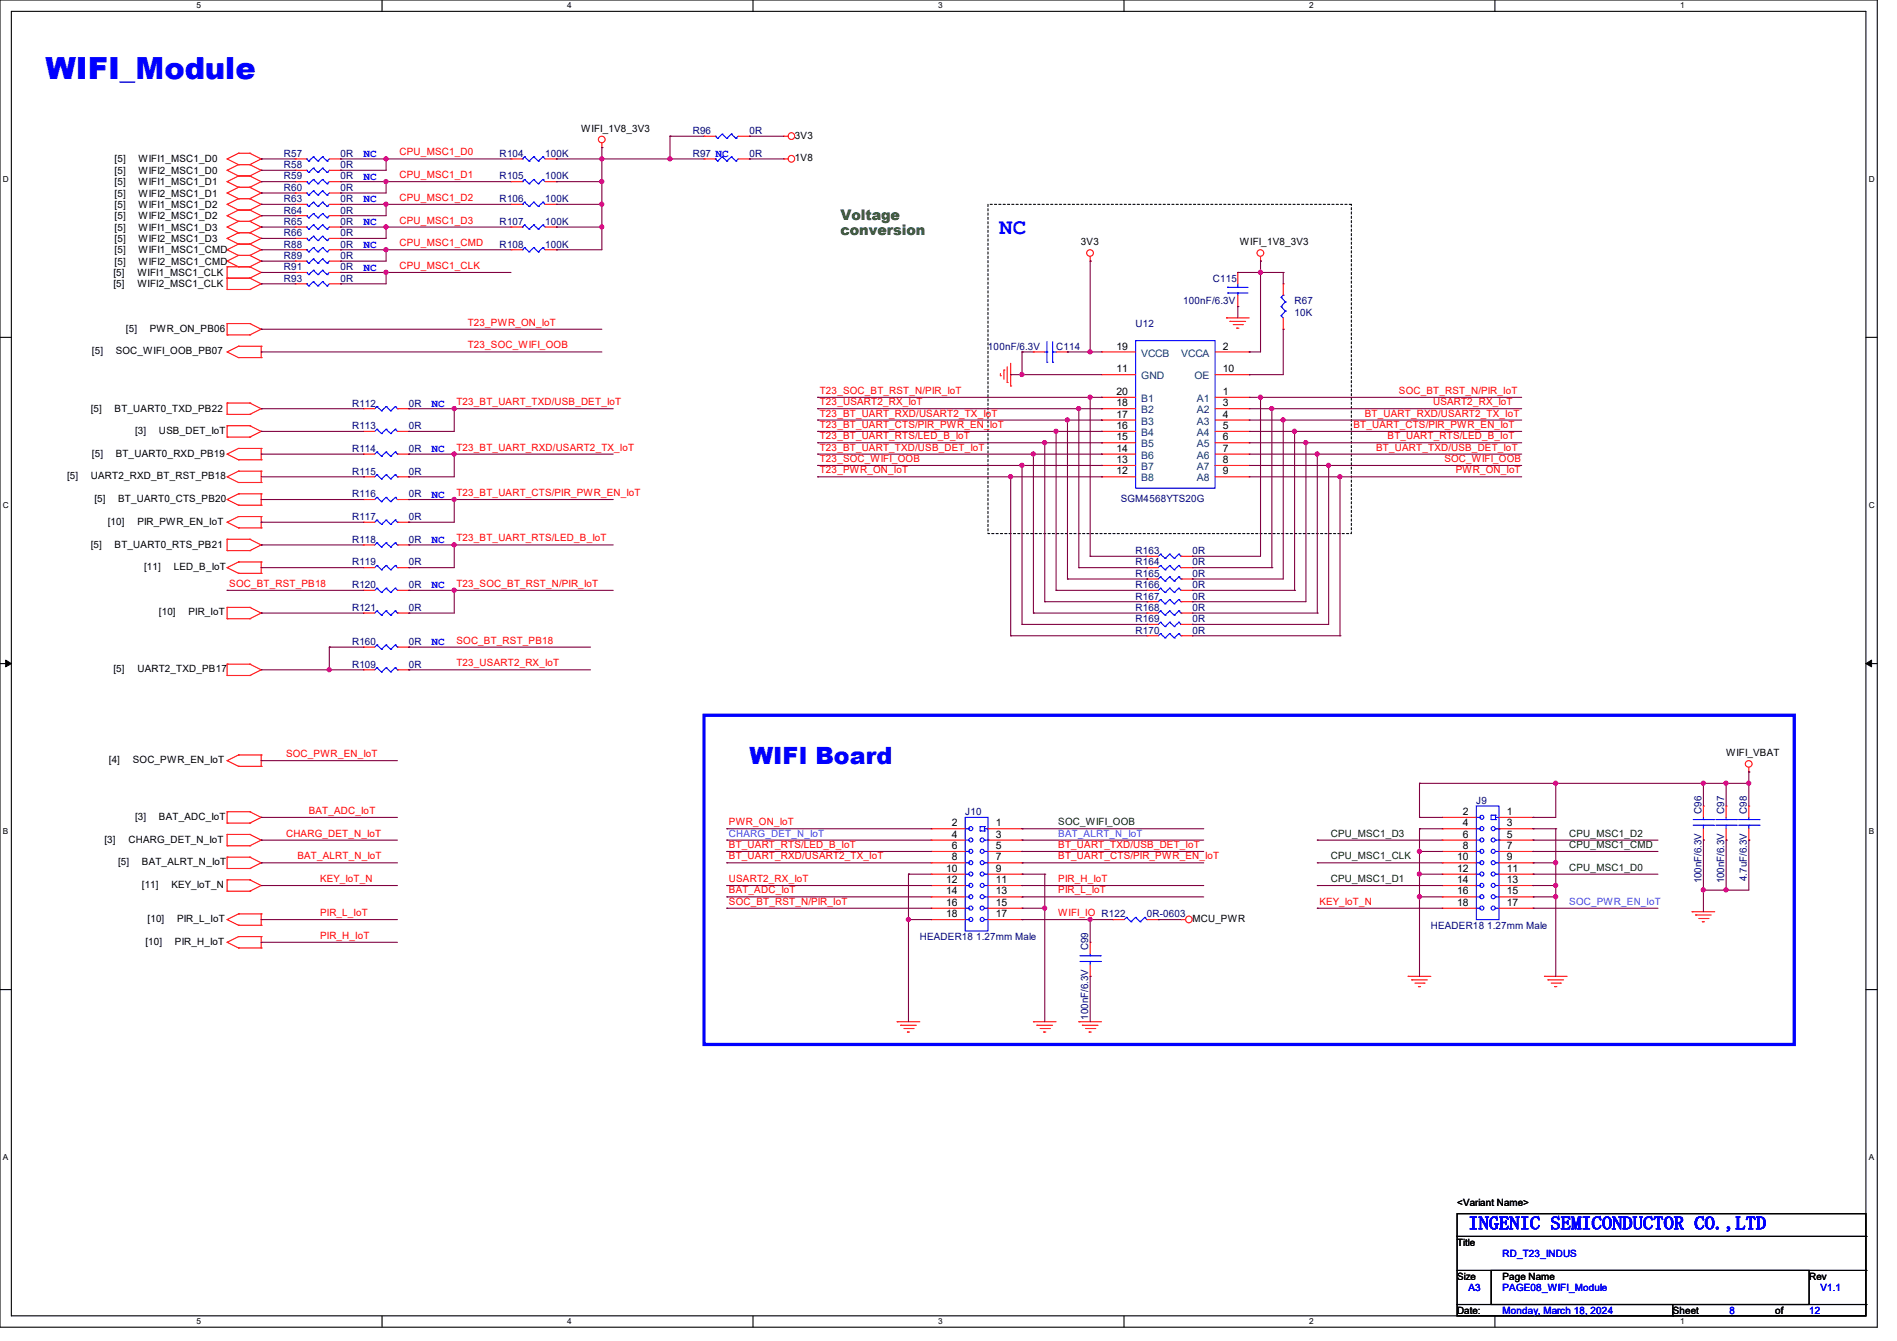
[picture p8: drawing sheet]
<svg xmlns="http://www.w3.org/2000/svg" width="297mm" height="210mm" viewBox="0 0 297 210" stroke-linecap="round" stroke-linejoin="round" font-family="sans-serif">
<defs><g id="words">
<text font-size="4.8" fill="#00f" x="7.1" y="12.4">WIFI_Module</text>
<text font-size="3.7" fill="#00f" x="117.3" y="119.7">WIFI Board</text>
<text font-size="3.5" fill="#00f" x="156.5" y="36.6">NC</text>
<text font-size="2.8" fill="#00f" x="229.9" y="192.5">INGENIC SEMICONDUCTOR CO.,LTD</text>
<g font-size="2.3" fill="#008000">
<text x="131.6" y="34.5">Voltage</text>
<text x="131.6" y="36.8">conversion</text>
</g>
<g font-size="1.7" fill="#00f">
<text x="56.9" y="24.6">NC</text>
<text x="56.9" y="28.2">NC</text>
<text x="56.9" y="31.7">NC</text>
<text x="56.9" y="35.3">NC</text>
<text x="56.9" y="38.8">NC</text>
<text x="56.9" y="42.4">NC</text>
<text x="67.6" y="63.7">NC</text>
<text x="67.6" y="70.8">NC</text>
<text x="67.6" y="77.9">NC</text>
<text x="67.6" y="85">NC</text>
<text x="67.6" y="92.2">NC</text>
<text x="67.6" y="101">NC</text>
</g>
<g font-size="1.6">
<text x="91" y="20.7">WIFI_1V8_3V3</text>
<text x="124.5" y="21.7">3V3</text>
<text x="17.9" y="27.2">[5]</text>
<text x="17.9" y="29">[5]</text>
<text x="17.9" y="25.4">[5]</text>
<text x="21.7" y="27.2">WIFI2_MSC1_D0</text>
<text x="21.7" y="29">WIFI1_MSC1_D1</text>
<text x="21.7" y="25.4">WIFI1_MSC1_D0</text>
<text x="124.5" y="25.3">1V8</text>
<text x="17.9" y="30.8">[5]</text>
<text x="17.9" y="34.3">[5]</text>
<text x="17.9" y="32.6">[5]</text>
<text x="21.7" y="30.8">WIFI2_MSC1_D1</text>
<text x="21.7" y="34.3">WIFI2_MSC1_D2</text>
<text x="21.7" y="32.6">WIFI1_MSC1_D2</text>
<text x="17.9" y="37.9">[5]</text>
<text x="17.9" y="41.4">[5]</text>
<text x="17.9" y="36.1">[5]</text>
<text x="17.9" y="39.7">[5]</text>
<text x="21.7" y="37.9">WIFI2_MSC1_D3</text>
<text x="21.7" y="41.4">WIFI2_MSC1_CMD</text>
<text x="21.7" y="36.1">WIFI1_MSC1_D3</text>
<text x="21.7" y="39.7">WIFI1_MSC1_CMD</text>
<text x="169.2" y="38.4">3V3</text>
<text x="194.1" y="38.4">WIFI_1V8_3V3</text>
<text x="17.8" y="45">[5]</text>
<text x="17.8" y="43.2">[5]</text>
<text x="21.5" y="45">WIFI2_MSC1_CLK</text>
<text x="21.5" y="43.2">WIFI1_MSC1_CLK</text>
<text x="19.7" y="51.9">[5]</text>
<text x="23.5" y="51.9">PWR_ON_PB06</text>
<text x="14.4" y="55.5">[5]</text>
<text x="18.1" y="55.5">SOC_WIFI_OOB_PB07</text>
<text x="174.8" y="54.7">19</text>
<text x="174.8" y="58.3">11</text>
<text x="191.5" y="54.7">2</text>
<text x="191.5" y="58.3">10</text>
<text x="14.2" y="64.6">[5]</text>
<text x="17.9" y="64.6">BT_UART0_TXD_PB22</text>
<text x="174.8" y="61.8">20</text>
<text x="174.8" y="63.6">18</text>
<text x="174.8" y="65.4">17</text>
<text x="191.5" y="61.8">1</text>
<text x="191.5" y="63.6">3</text>
<text x="191.5" y="65.4">4</text>
<text x="14.4" y="71.5">[5]</text>
<text x="18.1" y="71.5">BT_UART0_RXD_PB19</text>
<text x="21.2" y="67.9">[3]</text>
<text x="24.9" y="67.9">USB_DET_IoT</text>
<text x="174.8" y="67.2">16</text>
<text x="174.8" y="69">15</text>
<text x="174.8" y="70.7">14</text>
<text x="191.5" y="67.2">5</text>
<text x="191.5" y="69">6</text>
<text x="191.5" y="70.7">7</text>
<text x="10.5" y="75.1">[5]</text>
<text x="14.2" y="75.1">UART2_RXD_BT_RST_PB18</text>
<text x="174.8" y="72.5">13</text>
<text x="174.8" y="74.3">12</text>
<text x="191.5" y="72.5">8</text>
<text x="191.5" y="74.3">9</text>
<text x="14.8" y="78.6">[5]</text>
<text x="16.9" y="82.2">[10]</text>
<text x="18.5" y="78.6">BT_UART0_CTS_PB20</text>
<text x="21.5" y="82.2">PIR_PWR_EN_IoT</text>
<text x="14.2" y="85.9">[5]</text>
<text x="17.9" y="85.9">BT_UART0_RTS_PB21</text>
<text x="22.6" y="89.3">[11]</text>
<text x="27.2" y="89.3">LED_B_IoT</text>
<text x="24.9" y="96.4">[10]</text>
<text x="29.5" y="96.4">PIR_IoT</text>
<text x="17.8" y="105.3">[5]</text>
<text x="21.5" y="105.3">UART2_TXD_PB17</text>
<text x="17.1" y="119.5">[4]</text>
<text x="20.8" y="119.5">SOC_PWR_EN_IoT</text>
<text x="270.3" y="118.4">WIFI_VBAT</text>
<text x="16.3" y="131.9">[3]</text>
<text x="20.1" y="131.9">CHARG_DET_N_IoT</text>
<text x="21.2" y="128.4">[3]</text>
<text x="24.9" y="128.4">BAT_ADC_IoT</text>
<text x="149" y="131.2">4</text>
<text x="149" y="129.4">2</text>
<text x="155.9" y="129.4">1</text>
<text x="155.9" y="131.2">3</text>
<text x="229" y="131.2">6</text>
<text x="229" y="129.4">4</text>
<text x="229" y="127.6">2</text>
<text x="235.9" y="127.6">1</text>
<text x="235.9" y="129.4">3</text>
<text x="235.9" y="131.2">5</text>
<text x="18.5" y="135.5">[5]</text>
<text x="22.2" y="135.5">BAT_ALRT_N_IoT</text>
<text x="148.1" y="136.5">10</text>
<text x="149" y="134.7">8</text>
<text x="149" y="133">6</text>
<text x="155.9" y="133">5</text>
<text x="155.9" y="134.7">7</text>
<text x="155.9" y="136.5">9</text>
<text x="228.1" y="136.5">12</text>
<text x="228.1" y="134.7">10</text>
<text x="229" y="133">8</text>
<text x="235.9" y="133">7</text>
<text x="235.9" y="134.7">9</text>
<text x="235.9" y="136.5">11</text>
<text x="22.2" y="139.1">[11]</text>
<text x="26.8" y="139.1">KEY_IoT_N</text>
<text x="148.1" y="140.1">14</text>
<text x="148.1" y="138.3">12</text>
<text x="148.1" y="141.9">16</text>
<text x="148.1" y="143.6">18</text>
<text x="155.9" y="138.3">11</text>
<text x="155.9" y="140.1">13</text>
<text x="155.9" y="141.9">15</text>
<text x="155.9" y="143.6">17</text>
<text x="228.1" y="138.3">14</text>
<text x="228.1" y="140.1">16</text>
<text x="228.1" y="141.9">18</text>
<text x="235.9" y="138.3">13</text>
<text x="235.9" y="140.1">15</text>
<text x="235.9" y="141.9">17</text>
<text x="22.8" y="148">[10]</text>
<text x="23.1" y="144.4">[10]</text>
<text x="27.4" y="148">PIR_H_IoT</text>
<text x="27.7" y="144.4">PIR_L_IoT</text>
<text x="186.7" y="144.4">MCU_PWR</text>
<text x="228.1" y="188.8">&lt;Variant Name&gt;</text>
<text x="228.1" y="195.1">Title</text>
<text x="228.1" y="200.4">Size</text>
<text x="235.2" y="200.4">Page Name</text>
<text x="283.3" y="200.4">Rev</text>
<text x="228.1" y="205.7">Date:</text>
<text x="261.9" y="205.7">Sheet</text>
<text x="277.9" y="205.7">of</text>
</g>
<g font-size="1.6" fill="#000080">
<text x="108.5" y="21">R96</text>
<text x="117.3" y="21">0R</text>
<text x="44.4" y="24.6">R57</text>
<text x="44.4" y="26.3">R58</text>
<text x="44.4" y="28.1">R59</text>
<text x="44.4" y="29.9">R60</text>
<text x="53.3" y="24.6">0R</text>
<text x="53.3" y="26.3">0R</text>
<text x="53.3" y="28.1">0R</text>
<text x="53.3" y="29.9">0R</text>
<text x="78.2" y="28.1">R105</text>
<text x="78.2" y="24.6">R104</text>
<text x="85.3" y="28.1">100K</text>
<text x="85.3" y="24.6">100K</text>
<text x="108.5" y="24.6">R97 NC</text>
<text x="117.3" y="24.6">0R</text>
<text x="44.4" y="31.7">R63</text>
<text x="44.4" y="33.4">R64</text>
<text x="44.4" y="35.2">R65</text>
<text x="53.3" y="31.7">0R</text>
<text x="53.3" y="33.4">0R</text>
<text x="53.3" y="35.2">0R</text>
<text x="78.2" y="35.2">R107</text>
<text x="78.2" y="31.7">R106</text>
<text x="85.3" y="35.2">100K</text>
<text x="85.3" y="31.7">100K</text>
<text x="44.4" y="37">R66</text>
<text x="44.4" y="38.8">R88</text>
<text x="44.4" y="40.6">R89</text>
<text x="53.3" y="37">0R</text>
<text x="53.3" y="38.8">0R</text>
<text x="53.3" y="40.6">0R</text>
<text x="78.2" y="38.8">R108</text>
<text x="85.3" y="38.8">100K</text>
<text x="44.4" y="44.1">R93</text>
<text x="44.4" y="42.3">R91</text>
<text x="53.3" y="44.1">0R</text>
<text x="53.3" y="42.3">0R</text>
<text x="185.2" y="47.7">100nF/6.3V</text>
<text x="189.9" y="44.1">C115</text>
<text x="202.7" y="47.7">R67</text>
<text x="177.8" y="51.2">U12</text>
<text x="202.7" y="49.4">10K</text>
<text x="154.7" y="54.8">100nF/6.3V</text>
<text x="165.4" y="54.8">C114</text>
<text x="55.1" y="63.7">R112</text>
<text x="64" y="63.7">0R</text>
<text x="55.1" y="67.2">R113</text>
<text x="55.1" y="70.8">R114</text>
<text x="64" y="67.2">0R</text>
<text x="64" y="70.8">0R</text>
<text x="55.1" y="77.9">R116</text>
<text x="55.1" y="74.3">R115</text>
<text x="64" y="77.9">0R</text>
<text x="64" y="74.3">0R</text>
<text x="55.1" y="81.4">R117</text>
<text x="64" y="81.4">0R</text>
<text x="175.5" y="78.6">SGM4568YTS20G</text>
<text x="55.1" y="85">R118</text>
<text x="55.1" y="88.6">R119</text>
<text x="64" y="85">0R</text>
<text x="64" y="88.6">0R</text>
<text x="177.8" y="88.6">R164</text>
<text x="177.8" y="86.8">R163</text>
<text x="186.7" y="88.6">0R</text>
<text x="186.7" y="86.8">0R</text>
<text x="55.1" y="92.1">R120</text>
<text x="55.1" y="95.7">R121</text>
<text x="64" y="92.1">0R</text>
<text x="64" y="95.7">0R</text>
<text x="177.8" y="92.1">R166</text>
<text x="177.8" y="93.9">R167</text>
<text x="177.8" y="95.7">R168</text>
<text x="177.8" y="90.3">R165</text>
<text x="186.7" y="92.1">0R</text>
<text x="186.7" y="93.9">0R</text>
<text x="186.7" y="95.7">0R</text>
<text x="186.7" y="90.3">0R</text>
<text x="55.1" y="101">R160</text>
<text x="64" y="101">0R</text>
<text x="177.8" y="97.4">R169</text>
<text x="177.8" y="99.2">R170</text>
<text x="186.7" y="97.4">0R</text>
<text x="186.7" y="99.2">0R</text>
<text x="55.1" y="104.6">R109</text>
<text x="64" y="104.6">0R</text>
<text x="231.1" y="125.9">J9</text>
<text x="151.1" y="127.7">J10</text>
<text x="266.4" y="127.5" transform="rotate(-90 266.4 127.5)">C96</text>
<text x="270" y="127.5" transform="rotate(-90 270 127.5)">C97</text>
<text x="273.5" y="127.5" transform="rotate(-90 273.5 127.5)">C98</text>
<text x="273.5" y="138" transform="rotate(-90 273.5 138)">4.7uF/6.3V</text>
<text x="179.6" y="143.7">0R-0603</text>
<text x="266.4" y="138.3" transform="rotate(-90 266.4 138.3)">100nF/6.3V</text>
<text x="270" y="138.3" transform="rotate(-90 270 138.3)">100nF/6.3V</text>
<text x="144" y="147.2">HEADER18 1.27mm Male</text>
<text x="170.4" y="148.8" transform="rotate(-90 170.4 148.8)">C99</text>
<text x="224" y="145.5">HEADER18 1.27mm Male</text>
<text x="170.4" y="159.7" transform="rotate(-90 170.4 159.7)">100nF/6.3V</text>
</g>
<g font-size="1.6" fill="#f00">
<text x="62.6" y="27.9">CPU_MSC1_D1</text>
<text x="62.6" y="24.3">CPU_MSC1_D0</text>
<text x="62.6" y="31.5">CPU_MSC1_D2</text>
<text x="62.6" y="35">CPU_MSC1_D3</text>
<text x="62.6" y="38.6">CPU_MSC1_CMD</text>
<text x="62.6" y="42.1">CPU_MSC1_CLK</text>
<text x="73.2" y="51">T23_PWR_ON_IoT</text>
<text x="73.2" y="54.6">T23_SOC_WIFI_OOB</text>
<text x="71.5" y="63.5">T23_BT_UART_TXD/USB_DET_IoT</text>
<text x="128.4" y="61.7">T23_SOC_BT_RST_N/PIR_IoT</text>
<text x="128.4" y="63.5">T23_USART2_RX_IoT</text>
<text x="128.4" y="65.2">T23_BT_UART_RXD/USART2_TX_IoT</text>
<text x="213.7" y="65.2">BT_UART_RXD/USART2_TX_IoT</text>
<text x="219" y="61.7">SOC_BT_RST_N/PIR_IoT</text>
<text x="224.4" y="63.5">USART2_RX_IoT</text>
<text x="71.5" y="70.6">T23_BT_UART_RXD/USART2_TX_IoT</text>
<text x="128.4" y="67">T23_BT_UART_CTS/PIR_PWR_EN_IoT</text>
<text x="128.4" y="68.8">T23_BT_UART_RTS/LED_B_IoT</text>
<text x="128.4" y="70.6">T23_BT_UART_TXD/USB_DET_IoT</text>
<text x="211.9" y="67">BT_UART_CTS/PIR_PWR_EN_IoT</text>
<text x="215.5" y="70.6">BT_UART_TXD/USB_DET_IoT</text>
<text x="217.3" y="68.8">BT_UART_RTS/LED_B_IoT</text>
<text x="71.5" y="77.7">T23_BT_UART_CTS/PIR_PWR_EN_IoT</text>
<text x="128.4" y="72.3">T23_SOC_WIFI_OOB</text>
<text x="128.4" y="74.1">T23_PWR_ON_IoT</text>
<text x="226.1" y="72.3">SOC_WIFI_OOB</text>
<text x="227.9" y="74.1">PWR_ON_IoT</text>
<text x="71.5" y="84.8">T23_BT_UART_RTS/LED_B_IoT</text>
<text x="35.9" y="91.9">SOC_BT_RST_PB18</text>
<text x="71.5" y="91.9">T23_SOC_BT_RST_N/PIR_IoT</text>
<text x="71.5" y="100.8">SOC_BT_RST_PB18</text>
<text x="71.5" y="104.3">T23_USART2_RX_IoT</text>
<text x="44.8" y="118.6">SOC_PWR_EN_IoT</text>
<text x="44.8" y="131">CHARG_DET_N_IoT</text>
<text x="48.3" y="127.5">BAT_ADC_IoT</text>
<text x="114.1" y="129.2">PWR_ON_IoT</text>
<text x="46.6" y="134.6">BAT_ALRT_N_IoT</text>
<text x="114.1" y="132.8">BT_UART_RTS/LED_B_IoT</text>
<text x="114.1" y="134.6">BT_UART_RXD/USART2_TX_IoT</text>
<text x="165.7" y="132.8">BT_UART_TXD/USB_DET_IoT</text>
<text x="165.7" y="134.6">BT_UART_CTS/PIR_PWR_EN_IoT</text>
<text x="50.1" y="138.1">KEY_IoT_N</text>
<text x="50.1" y="143.5">PIR_L_IoT</text>
<text x="114.1" y="139.9">BAT_ADC_IoT</text>
<text x="114.1" y="138.1">USART2_RX_IoT</text>
<text x="114.1" y="141.7">SOC_BT_RST_N/PIR_IoT</text>
<text x="165.7" y="143.5">WIFI_IO R122</text>
<text x="165.7" y="138.1">PIR_H_IoT</text>
<text x="165.7" y="139.9">PIR_L_IoT</text>
<text x="206.6" y="141.7">KEY_IoT_N</text>
<text x="50.1" y="147">PIR_H_IoT</text>
</g>
<g font-size="1.6" fill="#004080">
<text x="178.7" y="55.8">VCCB</text>
<text x="178.7" y="59.4">GND</text>
<text x="185" y="55.8">VCCA</text>
<text x="187" y="59.4">OE</text>
<text x="178.7" y="63">B1</text>
<text x="178.7" y="64.7">B2</text>
<text x="187.4" y="63">A1</text>
<text x="187.4" y="64.7">A2</text>
<text x="178.7" y="66.5">B3</text>
<text x="178.7" y="68.3">B4</text>
<text x="178.7" y="70.1">B5</text>
<text x="178.7" y="71.8">B6</text>
<text x="187.4" y="66.5">A3</text>
<text x="187.4" y="68.3">A4</text>
<text x="187.4" y="70.1">A5</text>
<text x="187.4" y="71.8">A6</text>
<text x="178.7" y="73.6">B7</text>
<text x="178.7" y="75.4">B8</text>
<text x="187.4" y="73.6">A7</text>
<text x="187.4" y="75.4">A8</text>
</g>
<g font-size="1.6" fill="#0080ff">
<text x="114.1" y="131">CHARG_DET_N_IoT</text>
<text x="165.7" y="131">BAT_ALRT_N_IoT</text>
<text x="245.7" y="141.7">SOC_PWR_EN_IoT</text>
</g>
<g font-size="1.6" fill="#004000">
<text x="165.7" y="129.2">SOC_WIFI_OOB</text>
<text x="208.4" y="131">CPU_MSC1_D3</text>
<text x="245.7" y="131">CPU_MSC1_D2</text>
<text x="208.4" y="134.6">CPU_MSC1_CLK</text>
<text x="245.7" y="132.8">CPU_MSC1_CMD</text>
<text x="245.7" y="136.4">CPU_MSC1_D0</text>
<text x="208.4" y="138.1">CPU_MSC1_D1</text>
</g>
<g font-size="1.6" fill="#00f">
<text x="235.2" y="196.8">RD_T23_INDUS</text>
<text x="229.9" y="202.2">A3</text>
<text x="235.2" y="202.2">PAGE08_WIFI_Module</text>
<text x="285" y="202.2">V1.1</text>
<text x="235.2" y="205.7">Monday, March 18, 2024</text>
<text x="270.8" y="205.7">8</text>
<text x="283.3" y="205.7">12</text>
</g>
<g font-size="1.3">
<text x="30.8" y="1.3">5</text>
<text x="88.8" y="1.3">4</text>
<text x="146.9" y="1.3">3</text>
<text x="205" y="1.3">2</text>
<text x="263.1" y="1.3">1</text>
<text x=".5" y="28.4">D</text>
<text x="292.6" y="28.4">D</text>
<text x=".5" y="79.5">C</text>
<text x="292.6" y="79.5">C</text>
<text x=".5" y="130.6">B</text>
<text x="292.6" y="130.6">B</text>
<text x=".5" y="181.7">A</text>
<text x="292.6" y="181.7">A</text>
<text x="30.8" y="207.4">5</text>
<text x="88.8" y="207.4">4</text>
<text x="146.9" y="207.4">3</text>
<text x="205" y="207.4">2</text>
<text x="263.1" y="207.4">1</text>
</g>
</g></defs>
<path d="M0 0h293.9v207.9h-293.9zM1.8 1.8h290.3v204.3h-290.3z" fill="none" stroke="#000" stroke-width=".17"/>
<g fill="#fff">
<path d="M30.8 .2h.7v1.4h-.7z"/>
<path d="M30.8 206.2h.7v1.4h-.7z"/>
</g>
<path d="M59.8 0v1.8M59.8 206.1v1.8" fill="none" stroke="#000" stroke-width=".17"/>
<g fill="#fff">
<path d="M88.8 .2h.7v1.4h-.7z"/>
<path d="M88.8 206.2h.7v1.4h-.7z"/>
</g>
<path d="M117.9 0v1.8M117.9 206.1v1.8" fill="none" stroke="#000" stroke-width=".17"/>
<g fill="#fff">
<path d="M146.9 .2h.7v1.4h-.7z"/>
<path d="M146.9 206.2h.7v1.4h-.7z"/>
</g>
<path d="M176 0v1.8M176 206.1v1.8" fill="none" stroke="#000" stroke-width=".17"/>
<g fill="#fff">
<path d="M205 .2h.7v1.4h-.7z"/>
<path d="M205 206.2h.7v1.4h-.7z"/>
</g>
<path d="M234.1 0v1.8M234.1 206.1v1.8" fill="none" stroke="#000" stroke-width=".17"/>
<g fill="#fff">
<path d="M263.1 .2h.6v1.4h-.6z"/>
<path d="M263.1 206.2h.6v1.4h-.6z"/>
<path d="M.5 27.3h.9v1.4h-.9z"/>
<path d="M292.6 27.3h.9v1.4h-.9z"/>
<path d="M.5 78.4h.9v1.4h-.9z"/>
<path d="M292.6 78.4h.9v1.4h-.9z"/>
</g>
<path d="M0 52.8h1.8M292.1 52.8h1.8" fill="none" stroke="#000" stroke-width=".17"/>
<g fill="#fff">
<path d="M.5 129.5h.8v1.4h-.8z"/>
<path d="M292.6 129.5h.8v1.4h-.8z"/>
</g>
<path d="M0 103.9h1.8M292.1 103.9h1.8" fill="none" stroke="#000" stroke-width=".17"/>
<path d="M.9 103.4l.9 .5-.9 .5zM292.1 103.9l.9-.5v1z" fill="#000" stroke="#000" stroke-width=".16"/>
<g fill="#fff">
<path d="M.5 180.5h.8v1.4h-.8z"/>
<path d="M292.6 180.5h.8v1.4h-.8z"/>
</g>
<path d="M0 155h1.8M292.1 155h1.8M228.1 190.1h64v16h-64zM228.1 193.6h64M228.1 199h64M233.5 199h49.8v5.3h-49.8zM292.1 193.6h.1M292.1 199h.1M228.1 204.3h64M261.9 206.1h.1M261.9 204.3v1.8M292.1 204.3h.1" fill="none" stroke="#000" stroke-width=".17"/>
<path d="M110.2 112h170.7v51.6h-170.7z" fill="none" stroke="#00f" stroke-width=".51"/>
<path d="M154.7 32h56.9v51.6h-56.9z" fill="none" stroke="#000" stroke-width=".17" stroke-dasharray=".3"/>
<g fill="none" stroke="#f00" stroke-width=".17">
<path d="M35.6 30.2h.1M35.6 33.8h.1M35.6 37.3h.1M35.6 26.7h.1M35.6 28.4h.1M35.6 32h.1M35.6 35.6h.1M35.6 24.9h.1M35.6 39.1h.1M35.6 30.2l1.7 .9M35.6 33.8l1.7 .9M35.6 37.3l1.7 .9"/>
<path d="M35.6 26.7l1.7 .9M35.6 28.4l1.7 .9M35.6 32l1.7 .9M35.6 35.6l1.7 .8M35.6 24.9l1.7 .9M35.6 39.1l1.7 .9M37.3 29.3h.1M37.3 31.1h.1M37.3 32.9h.1M37.3 34.7h.1M37.3 36.4h.1M37.3 38.2h.1"/>
<path d="M37.3 25.8h.1M37.3 27.6h.1M37.3 24h.1M37.3 29.3l-1.7 .9M37.3 29.3h1.8M37.3 31.1h1.8M37.3 32.9l-1.7 .9M37.3 32.9h1.8M37.3 34.7h1.8M37.3 36.4l-1.7 .9M37.3 36.4h1.8M37.3 38.2h1.8"/>
<path d="M37.3 25.8l-1.7 .9M37.3 25.8h1.8M37.3 27.6h1.8M37.3 27.6l-1.7 .8M37.3 31.1l-1.7 .9M37.3 34.7l-1.7 .9M37.3 24l-1.7 .9M37.3 24h1.8M37.3 38.2l-1.7 .9M39.1 29.3h.1M39.1 31.1h.1M39.1 32.9h.1"/>
<path d="M39.1 34.7h.1M39.1 36.4h.1M39.1 38.2h.1M39.1 25.8h.1M39.1 27.6h.1M39.1 24h.1M39.1 29.3l1.8 .9M39.1 32.9l1.8 .9M39.1 36.4l1.8 .9M39.1 25.8l1.8 .9M39.1 27.6l1.8 .8M39.1 31.1l1.8 .9"/>
<path d="M39.1 34.7l1.8 .9M39.1 24l1.8 .9M39.1 38.2l1.8 .9M40.9 30.2h.1M40.9 33.8h.1M40.9 37.3h.1M40.9 26.7h.1M40.9 28.4h.1M40.9 32h.1M40.9 35.6h.1M40.9 24.9h.1M40.9 39.1h.1"/>
<path d="M40.9 30.2l-1.8 .9M40.9 33.8l-1.8 .9M40.9 37.3l-1.8 .9M40.9 26.7l-1.8 .9M40.9 28.4l-1.8 .9M40.9 32l-1.8 .9M40.9 35.6l-1.8 .8M40.9 24.9l-1.8 .9M40.9 39.1l-1.8 .9M46.2 32h.1M46.2 33.8h.1M46.2 35.6h.1"/>
<path d="M46.2 37.3h.1M46.2 24.9h.1M46.2 26.7h.1M46.2 39.1h.1M46.2 28.4h.1M46.2 30.2h.1M46.2 24.9h1.8M46.2 28.4h1.8M46.2 32h1.8M46.2 39.1h1.8M46.2 33.8h1.8M46.2 35.6h1.8"/>
<path d="M46.2 37.3h1.8M46.2 26.7h1.8M46.2 30.2h1.8M51.6 24.9h1.7M51.6 28.4h1.7M51.6 32h1.7M51.6 39.1h1.7M51.6 33.8h1.7M51.6 35.6h1.7M51.6 37.3h1.7M51.6 26.7h1.7M51.6 30.2h1.7"/>
<path d="M53.3 32h.1M53.3 33.8h.1M53.3 35.6h.1M53.3 37.3h.1M53.3 24.9h.1M53.3 26.7h.1M53.3 39.1h.1M53.3 28.4h.1M53.3 30.2h.1M80 28.4h.1M80 39.1h.1M80 24.9h.1"/>
<path d="M80 35.6h.1M80 32h.1M80 24.9h1.8M80 28.4h1.8M80 32h1.8M80 39.1h1.8M80 35.6h1.8M85.3 24.9h1.8M85.3 28.4h1.8M85.3 32h1.8M85.3 39.1h1.8M85.3 35.6h1.8"/>
<path d="M87.1 28.4h.1M87.1 39.1h.1M87.1 24.9h.1M87.1 35.6h.1M87.1 32h.1M94.2 23.1h.1M94.2 22.4v.7M110.2 21.3h.1M110.2 24.9h.1M110.2 24.9h1.8M110.2 21.3h1.8M115.6 24.9h1.7"/>
<path d="M115.6 21.3h1.7M117.3 21.3h.1M117.3 24.9h.1M122.7 24.9h.1M122.7 21.3h.1M122.7 24.9h.7M122.7 21.3h.7M35.6 45.3h.1M35.6 43.6h.1M35.6 40.9h.1M35.6 41.8h.1M35.6 52.5h.1"/>
<path d="M35.6 50.7h.1M35.6 55.1h.1M35.6 43.6h3.5M35.6 45.3h3.5M35.6 41.8v3.5M35.6 50.7v1.8M35.6 41.8h3.5M35.6 40.9l1.7 .9M35.6 50.7h3.5M35.6 52.5h3.5M35.6 55.1l1.7 .9M37.3 40h.1"/>
<path d="M37.3 41.8h.1M37.3 54.2h.1M37.3 56h.1M37.3 40l-1.7 .9M37.3 40h1.8M37.3 54.2l-1.7 .9M37.3 54.2h3.6M37.3 56h3.6M39.1 43.6h.1M39.1 45.3h.1M39.1 40h.1M39.1 41.8h.1"/>
<path d="M39.1 50.7h.1M39.1 52.5h.1M39.1 43.6l1.8 .8M39.1 40l1.8 .9M39.1 41.8l1.8 .9M39.1 50.7l1.8 .9M40.9 44.4h.1M40.9 40.9h.1M40.9 42.7h.1M40.9 51.6h.1M40.9 54.2h.1M40.9 56h.1"/>
<path d="M40.9 44.4l-1.8 .9M40.9 40.9l-1.8 .9M40.9 42.7l-1.8 .9M40.9 54.2v1.8M40.9 51.6l-1.8 .9M46.2 44.4h.1M46.2 40.9h.1M46.2 42.7h.1M46.2 44.4h1.8M46.2 40.9h1.8M46.2 42.7h1.8M51.6 44.4h1.7"/>
<path d="M51.6 40.9h1.7M51.6 42.7h1.7M53.3 44.4h.1M53.3 40.9h.1M53.3 42.7h.1M156.6 58.8h.1M156.6 58.5v.3M157.2 58h.1M157.2 58v1.4M157.7 59.9h.1M157.7 57.4v2.5M158.2 56.9v3.6"/>
<path d="M161.8 55.1h.1M161.8 55.1h1.8M165.4 55.1h1.7M167.1 55.1h.1M170.7 40.9h.1M170.7 40.2v.7M172.5 55.1h.1M172.5 58.7h.1M172.5 55.1h5.3M172.5 58.7h5.3M190.2 55.1h5.4M190.2 58.7h5.4"/>
<path d="M192 49.8h.1M192 49.8h3.6M192.6 50.3h.1M192.6 50.3h2.4M193.1 50.8h1.4M193.6 51.4h.1M193.6 51.4h.4M193.8 48h.1M193.8 42.7h.1M193.8 42.7v1.7M193.8 46.2v1.8M194.5 50.8h.1"/>
<path d="M195.6 55.1h.1M195.6 58.7h.1M197.4 40.9h.1M197.4 40.2v.7M200.9 51.6h.1M200.9 44.4h.1M200.9 44.4v1.8M200.9 49.8v1.8M35.6 64.9h.1M35.6 63.1h.1M35.6 68.5h.1M35.6 66.7h.1"/>
<path d="M35.6 71.1h.1M35.6 74.7h.1M35.6 78.2h.1M35.6 63.1v1.8M35.6 66.7v1.8M35.6 63.1h3.5M35.6 64.9h3.5M35.6 66.7h3.5M35.6 68.5h3.5M35.6 71.1l1.7 .9M35.6 74.7l1.7 .9M35.6 78.2l1.7 .9"/>
<path d="M37.3 70.2h.1M37.3 72h.1M37.3 73.8h.1M37.3 75.6h.1M37.3 77.3h.1M37.3 79.1h.1M37.3 70.2l-1.7 .9M37.3 70.2h3.6M37.3 72h3.6M37.3 73.8l-1.7 .9M37.3 73.8h3.6M37.3 75.6h3.6"/>
<path d="M37.3 77.3l-1.7 .9M37.3 77.3h3.6M37.3 79.1h3.6M39.1 63.1h.1M39.1 64.9h.1M39.1 66.7h.1M39.1 68.5h.1M39.1 63.1l1.8 .9M39.1 66.7l1.8 .9M40.9 64h.1M40.9 67.6h.1M40.9 70.2h.1"/>
<path d="M40.9 72h.1M40.9 73.8h.1M40.9 75.6h.1M40.9 77.3h.1M40.9 79.1h.1M40.9 64l-1.8 .9M40.9 67.6l-1.8 .9M40.9 70.2v1.8M40.9 73.8v1.8M40.9 77.3v1.8M56.9 78.2h.1M56.9 64h.1"/>
<path d="M56.9 67.6h.1M56.9 71.1h.1M56.9 74.7h.1M56.9 78.2h1.8M56.9 64h1.8M56.9 67.6h1.8M56.9 71.1h1.8M56.9 74.7h1.8M62.2 78.2h1.8M62.2 64h1.8M62.2 67.6h1.8M62.2 71.1h1.8"/>
<path d="M62.2 74.7h1.8M64 78.2h.1M64 64h.1M64 67.6h.1M64 71.1h.1M64 74.7h.1M158.2 60.5h.1M172.5 62.2h.1M172.5 64h.1M172.5 65.8h.1M172.5 67.6h.1M172.5 69.3h.1"/>
<path d="M172.5 71.1h.1M172.5 72.9h.1M172.5 74.7h.1M172.5 64h5.3M172.5 67.6h5.3M172.5 62.2h5.3M172.5 65.8h5.3M172.5 69.3h5.3M172.5 71.1h5.3M172.5 72.9h5.3M172.5 74.7h5.3M190.2 64h5.4"/>
<path d="M190.2 67.6h5.4M190.2 62.2h5.4M190.2 65.8h5.4M190.2 69.3h5.4M190.2 71.1h5.4M190.2 72.9h5.4M190.2 74.7h5.4M195.6 62.2h.1M195.6 64h.1M195.6 65.8h.1M195.6 67.6h.1M195.6 69.3h.1"/>
<path d="M195.6 71.1h.1M195.6 72.9h.1M195.6 74.7h.1M35.6 81.8h.1M35.6 88.9h.1M35.6 96.9h.1M35.6 95.1h.1M35.6 86.2h.1M35.6 84.5h.1M35.6 84.5v1.7M35.6 95.1v1.8M35.6 81.8l1.7 .9"/>
<path d="M35.6 88.9l1.7 .9M35.6 95.1h3.5M35.6 96.9h3.5M35.6 84.5h3.5M35.6 86.2h3.5M37.3 80.9h.1M37.3 82.7h.1M37.3 88h.1M37.3 89.8h.1M37.3 80.9l-1.7 .9M37.3 80.9h3.6M37.3 82.7h3.6"/>
<path d="M37.3 88l-1.7 .9M37.3 88h3.6M37.3 89.8h3.6M39.1 95.1h.1M39.1 96.9h.1M39.1 84.5h.1M39.1 86.2h.1M39.1 95.1l1.8 .9M39.1 84.5l1.8 .8M40.9 80.9h.1M40.9 82.7h.1M40.9 88h.1"/>
<path d="M40.9 89.8h.1M40.9 96h.1M40.9 85.3h.1M40.9 80.9v1.8M40.9 88v1.8M40.9 96l-1.8 .9M40.9 85.3l-1.8 .9M56.9 81.8h.1M56.9 85.3h.1M56.9 88.9h.1M56.9 92.5h.1M56.9 96h.1"/>
<path d="M56.9 92.5h1.8M56.9 81.8h1.8M56.9 96h1.8M56.9 85.3h1.8M56.9 88.9h1.8M62.2 92.5h1.8M62.2 81.8h1.8M62.2 96h1.8M62.2 85.3h1.8M62.2 88.9h1.8M64 81.8h.1M64 85.3h.1"/>
<path d="M64 88.9h.1M64 92.5h.1M64 96h.1M179.6 92.5h.1M179.6 94.2h.1M179.6 96h.1M179.6 97.8h.1M179.6 99.6h.1M179.6 88.9h.1M179.6 87.1h.1M179.6 90.7h.1M179.6 92.5h1.8"/>
<path d="M179.6 94.2h1.8M179.6 96h1.8M179.6 97.8h1.8M179.6 88.9h1.8M179.6 99.6h1.8M179.6 87.1h1.8M179.6 90.7h1.8M184.9 92.5h1.8M184.9 94.2h1.8M184.9 96h1.8M184.9 97.8h1.8M184.9 88.9h1.8"/>
<path d="M184.9 99.6h1.8M184.9 87.1h1.8M184.9 90.7h1.8M186.7 92.5h.1M186.7 94.2h.1M186.7 96h.1M186.7 97.8h.1M186.7 99.6h.1M186.7 88.9h.1M186.7 87.1h.1M186.7 90.7h.1M35.6 119.1h.1"/>
<path d="M35.6 105.8h.1M35.6 104h.1M35.6 104v1.8M35.6 119.1l1.7 .9M35.6 104h3.5M35.6 105.8h3.5M37.3 118.2h.1M37.3 118.2l-1.7 .9M37.3 118.2h3.6M39.1 104h.1M39.1 105.8h.1M39.1 104l1.8 .9"/>
<path d="M40.9 118.2h.1M40.9 104.9h.1M40.9 118.2v1.8M40.9 104.9l-1.8 .9M56.9 101.3h.1M56.9 104.9h.1M56.9 101.3h1.8M56.9 104.9h1.8M62.2 101.3h1.8M62.2 104.9h1.8M64 101.3h.1M64 104.9h.1"/>
<path d="M35.6 139.6h.1M35.6 137.8h.1M35.6 132.5h.1M35.6 130.7h.1M35.6 128.9h.1M35.6 127.1h.1M35.6 136h.1M35.6 134.2h.1M35.6 127.1v1.8M35.6 130.7v1.8M35.6 134.2v1.8M35.6 137.8v1.8"/>
<path d="M35.6 137.8h3.5M35.6 139.6h3.5M35.6 130.7h3.5M35.6 132.5h3.5M35.6 127.1h3.5M35.6 128.9h3.5M35.6 134.2h3.5M35.6 136h3.5M37.3 120h.1M37.3 120h3.6M39.1 137.8h.1M39.1 139.6h.1"/>
<path d="M39.1 130.7h.1M39.1 132.5h.1M39.1 127.1h.1M39.1 128.9h.1M39.1 134.2h.1M39.1 136h.1M39.1 137.8l1.8 .9M39.1 130.7l1.8 .9M39.1 127.1l1.8 .9M39.1 134.2l1.8 .9M40.9 138.7h.1M40.9 131.6h.1"/>
<path d="M40.9 120h.1M40.9 128h.1M40.9 135.1h.1M40.9 138.7l-1.8 .9M40.9 131.6l-1.8 .9M40.9 128l-1.8 .9M40.9 135.1l-1.8 .9M145.8 138.7h.1M145.8 136.9h.1M145.8 135.1h.1M145.8 133.3h.1M145.8 131.6h.1"/>
<path d="M145.8 129.8h.1M145.8 129.8h5.3M145.8 131.6h5.3M145.8 133.3h5.3M145.8 135.1h5.3M145.8 136.9h5.3M145.8 138.7h5.3M154.7 129.8h5.3M154.7 131.6h5.3M154.7 133.3h5.3M154.7 135.1h5.3M154.7 136.9h5.3"/>
<path d="M154.7 138.7h5.3M160 129.8h.1M160 131.6h.1M160 133.3h.1M160 135.1h.1M160 136.9h.1M160 138.7h.1M225.8 138.7h.1M225.8 136.9h.1M225.8 135.1h.1M225.8 133.3h.1M225.8 131.6h.1"/>
<path d="M225.8 129.8h.1M225.8 128h.1M225.8 128h5.3M225.8 129.8h5.3M225.8 131.6h5.3M225.8 133.3h5.3M225.8 135.1h5.3M225.8 136.9h5.3M225.8 138.7h5.3M234.7 128h5.3M234.7 129.8h5.3M234.7 131.6h5.3"/>
<path d="M234.7 133.3h5.3M234.7 135.1h5.3M234.7 136.9h5.3M234.7 138.7h5.3M240 128h.1M240 129.8h.1M240 131.6h.1M240 133.3h.1M240 135.1h.1M240 136.9h.1M240 138.7h.1M266.7 126.2h.1"/>
<path d="M266.7 131.6h.1M266.7 126.2v1.8M266.7 129.8v1.8M270.3 126.2h.1M270.3 131.6h.1M270.3 126.2v1.8M270.3 129.8v1.8M273.8 120.9h.1M273.8 126.2h.1M273.8 131.6h.1M273.8 120.2v.7M273.8 126.2v1.8"/>
<path d="M273.8 129.8v1.8M35.6 144h.1M35.6 147.6h.1M35.6 144l1.7 .9M35.6 147.6l1.7 .9M37.3 143.1h.1M37.3 144.9h.1M37.3 146.7h.1M37.3 148.5h.1M37.3 143.1l-1.7 .9M37.3 143.1h3.6M37.3 144.9h3.6"/>
<path d="M37.3 146.7l-1.7 .9M37.3 146.7h3.6M37.3 148.5h3.6M40.9 143.1h.1M40.9 144.9h.1M40.9 146.7h.1M40.9 148.5h.1M40.9 143.1v1.8M40.9 146.7v1.8M145.8 140.5h.1M145.8 142.2h.1M145.8 144h.1"/>
<path d="M145.8 144h5.3M145.8 140.5h5.3M145.8 142.2h5.3M154.7 144h5.3M154.7 140.5h5.3M154.7 142.2h5.3M160 140.5h.1M160 142.2h.1M160 144h.1M170.7 147.6h.1M170.7 152.9h.1M170.7 147.6v1.8"/>
<path d="M170.7 151.1v1.8M174.2 144h.1M174.2 144h1.8M179.6 144h1.8M181.4 144h.1M184.9 144h.1M184.9 144h.7M220.5 152.9h.1M220.5 152.9h3.5M221 153.5h.1M221 153.5h2.5M221.5 154h1.5"/>
<path d="M222.1 154.5h.1M222.1 154.5h.3M223 154h.1M225.8 140.5h.1M225.8 142.2h.1M225.8 140.5h5.3M225.8 142.2h5.3M234.7 140.5h5.3M234.7 142.2h5.3M240 140.5h.1M240 142.2h.1M241.8 152.9h.1"/>
<path d="M241.8 152.9h3.6M242.4 153.5h.1M242.4 153.5h2.4M242.9 154h1.4M243.4 154.5h.1M243.4 154.5h.4M244.3 154h.1M264.9 142.8h.1M264.9 142.8h3.6M265.5 143.3h.1M265.5 143.3h2.4M266 143.8h1.4"/>
<path d="M266.5 144.4h.1M266.5 144.4h.4M267.4 143.8h.1M140.5 160h.1M140.5 160h3.5M141 160.6h.1M141 160.6h2.5M141.5 161.1h1.5M142.1 161.6h.1M142.1 161.6h.3M143 161.1h.1M161.8 160h.1"/>
<path d="M161.8 160h3.6M162.3 160.6h.1M162.3 160.6h2.5M162.9 161.1h1.4M163.4 161.6h.1M163.4 161.6h.3M164.3 161.1h.1M168.9 160h.1M168.9 160h3.6M169.5 160.6h.1M169.5 160.6h2.4M170 161.1h1.4"/>
<path d="M170.5 161.6h.1M170.5 161.6h.4M171.4 161.1h.1"/>
<circle cx="94.2" cy="21.8" r=".52"/>
<circle cx="123.9" cy="24.9" r=".52"/>
<circle cx="123.9" cy="21.3" r=".52"/>
<circle cx="170.7" cy="39.6" r=".52"/>
<circle cx="197.3" cy="39.6" r=".52"/>
<circle cx="273.8" cy="119.6" r=".52"/>
<circle cx="186.1" cy="144" r=".52"/>
</g>
<g fill="none" stroke="#00f" stroke-width=".17">
<path d="M48 32h.1M48 33.8h.1M48 35.6h.1M48 37.3h.1M48 24.9h.1M48 26.7h.1M48 39.1h.1M48 28.4h.1M48 30.2h.1M48 32l.3 .3M48 33.8l.3 .3M48 35.6l.3 .3"/>
<path d="M48 37.3l.3 .4M48 24.9l.3 .3M48 26.7l.3 .3M48 39.1l.3 .4M48 28.4l.3 .4M48 30.2l.3 .4M48.3 32.3h.1M48.3 34.1h.1M48.3 35.9h.1M48.3 37.7h.1M48.3 25.2h.1M48.3 27h.1"/>
<path d="M48.3 39.5h.1M48.3 28.8h.1M48.3 30.6h.1M49.1 31.7h.1M49.1 33.4h.1M49.1 35.2h.1M49.1 37h.1M49.1 24.6h.1M49.1 26.3h.1M49.1 38.8h.1M49.1 28.1h.1M49.1 29.9h.1"/>
<path d="M49.1 31.7l.7 .6M49.1 31.7l-.8 .6M49.1 33.4l.7 .7M49.1 33.4l-.8 .7M49.1 35.2l.7 .7M49.1 35.2l-.8 .7M49.1 37l.7 .7M49.1 37l-.8 .7M49.1 24.6l.7 .6M49.1 24.6l-.8 .6M49.1 26.3l.7 .7M49.1 26.3l-.8 .7"/>
<path d="M49.1 38.8l.7 .7M49.1 38.8l-.8 .7M49.1 28.1l.7 .7M49.1 28.1l-.8 .7M49.1 29.9l.7 .7M49.1 29.9l-.8 .7M49.8 32.3h.1M49.8 34.1h.1M49.8 35.9h.1M49.8 37.7h.1M49.8 25.2h.1M49.8 27h.1"/>
<path d="M49.8 39.5h.1M49.8 28.8h.1M49.8 30.6h.1M50.5 31.7h.1M50.5 33.4h.1M50.5 35.2h.1M50.5 37h.1M50.5 24.6h.1M50.5 26.3h.1M50.5 38.8h.1M50.5 28.1h.1M50.5 29.9h.1"/>
<path d="M50.5 31.7l.7 .6M50.5 31.7l-.7 .6M50.5 33.4l.7 .7M50.5 33.4l-.7 .7M50.5 35.2l.7 .7M50.5 35.2l-.7 .7M50.5 37l.7 .7M50.5 37l-.7 .7M50.5 24.6l.7 .6M50.5 24.6l-.7 .6M50.5 26.3l.7 .7M50.5 26.3l-.7 .7"/>
<path d="M50.5 38.8l.7 .7M50.5 38.8l-.7 .7M50.5 28.1l.7 .7M50.5 28.1l-.7 .7M50.5 29.9l.7 .7M50.5 29.9l-.7 .7M51.2 32.3h.1M51.2 34.1h.1M51.2 35.9h.1M51.2 37.7h.1M51.2 25.2h.1M51.2 27h.1"/>
<path d="M51.2 39.5h.1M51.2 28.8h.1M51.2 30.6h.1M51.6 32l-.4 .3M51.6 33.8l-.4 .3M51.6 35.6l-.4 .3M51.6 37.3l-.4 .4M51.6 24.9l-.4 .3M51.6 26.7l-.4 .3M51.6 39.1l-.4 .4M51.6 28.4l-.4 .4M51.6 30.2l-.4 .4"/>
<path d="M81.8 28.4h.1M81.8 39.1h.1M81.8 24.9h.1M81.8 35.6h.1M81.8 32h.1M82.1 28.1h.1M82.1 38.8h.1M82.1 24.6h.1M82.1 35.2h.1M82.1 31.7h.1M82.1 28.1l.7 .7M82.1 28.1l-.3 .3"/>
<path d="M82.1 38.8l.7 .7M82.1 38.8l-.3 .3M82.1 24.6l.7 .6M82.1 24.6l-.3 .3M82.1 35.2l.7 .7M82.1 35.2l-.3 .4M82.1 31.7l.7 .6M82.1 31.7l-.3 .3M82.8 28.8h.1M82.8 39.5h.1M82.8 25.2h.1M82.8 35.9h.1"/>
<path d="M82.8 32.3h.1M83.6 28.1h.1M83.6 38.8h.1M83.6 24.6h.1M83.6 35.2h.1M83.6 31.7h.1M83.6 28.1l.7 .7M83.6 28.1l-.8 .7M83.6 38.8l.7 .7M83.6 38.8l-.8 .7M83.6 24.6l.7 .6M83.6 24.6l-.8 .6"/>
<path d="M83.6 35.2l.7 .7M83.6 35.2l-.8 .7M83.6 31.7l.7 .6M83.6 31.7l-.8 .6M84.3 28.8h.1M84.3 39.5h.1M84.3 25.2h.1M84.3 35.9h.1M84.3 32.3h.1M85 28.1h.1M85 38.8h.1M85 24.6h.1"/>
<path d="M85 35.2h.1M85 31.7h.1M85 28.1l.3 .3M85 28.1l-.7 .7M85 38.8l.3 .3M85 38.8l-.7 .7M85 24.6l.3 .3M85 24.6l-.7 .6M85 35.2l.3 .4M85 35.2l-.7 .7M85 31.7l.3 .3M85 31.7l-.7 .6"/>
<path d="M112 21.3h.1M112 24.9h.1M112 21.3l.4 .4M112 24.9l.4 .3M112.4 21.7h.1M112.4 25.2h.1M113.1 21h.1M113.1 24.6h.1M113.1 21l.7 .7M113.1 21l-.7 .7M113.1 24.6l.7 .6M113.1 24.6l-.7 .6"/>
<path d="M113.8 21.7h.1M113.8 25.2h.1M114.5 21h.1M114.5 24.6h.1M114.5 21l.7 .7M114.5 21l-.7 .7M114.5 24.6l.7 .6M114.5 24.6l-.7 .6M115.2 21.7h.1M115.2 25.2h.1M115.6 21.3l-.4 .4M115.6 24.9l-.4 .3"/>
<path d="M48 44.4h.1M48 40.9h.1M48 42.7h.1M48 44.4l.3 .4M48 40.9l.3 .3M48 42.7l.3 .3M48.3 44.8h.1M48.3 41.2h.1M48.3 43h.1M49.1 44.1h.1M49.1 40.6h.1M49.1 42.3h.1"/>
<path d="M49.1 44.1l.7 .7M49.1 44.1l-.8 .7M49.1 40.6l.7 .6M49.1 40.6l-.8 .6M49.1 42.3l.7 .7M49.1 42.3l-.8 .7M49.8 44.8h.1M49.8 41.2h.1M49.8 43h.1M50.5 44.1h.1M50.5 40.6h.1M50.5 42.3h.1"/>
<path d="M50.5 44.1l.7 .7M50.5 44.1l-.7 .7M50.5 40.6l.7 .6M50.5 40.6l-.7 .6M50.5 42.3l.7 .7M50.5 42.3l-.7 .7M51.2 44.8h.1M51.2 41.2h.1M51.2 43h.1M51.6 44.4l-.4 .4M51.6 40.9l-.4 .3M51.6 42.7l-.4 .3"/>
<path d="M163.6 55.1h.3M163.9 55.1h.1M163.9 56.7h.1M163.9 53.5v3.2M164.8 56.7h.1M164.8 55.1h.1M164.8 55.1h.6M164.8 53.5v3.2M177.8 53.3h12.4v23.2h-12.4zM192.2 45h.1M192.2 45.9h.1M192.2 45h3.2"/>
<path d="M192.2 45.9h3.2M193.8 45.9h.1M193.8 45h.1M193.8 44.4v.6M193.8 45.9v.3M200.6 49.4h.1M200.6 48h.1M200.6 46.6h.1M200.6 49.4l.3 .4M200.6 48l.7 .7M200.6 46.6l.7 .7M200.9 46.2h.1"/>
<path d="M200.9 46.2l-.3 .4M201.3 48.7h.1M201.3 47.3h.1M201.3 48.7l-.7 .7M201.3 47.3l-.7 .7M59 77.9h.1M59 63.7h.1M59 67.2h.1M59 70.8h.1M59 74.3h.1M59 77.9l-.3 .3M59 77.9l.7 .7"/>
<path d="M59 63.7l-.3 .3M59 63.7l.7 .6M59 67.2l-.3 .4M59 67.2l.7 .7M59 70.8l-.3 .3M59 70.8l.7 .7M59 74.3l-.3 .4M59 74.3l.7 .7M59.7 78.6h.1M59.7 64.3h.1M59.7 67.9h.1M59.7 71.5h.1"/>
<path d="M59.7 75h.1M60.5 77.9h.1M60.5 63.7h.1M60.5 67.2h.1M60.5 70.8h.1M60.5 74.3h.1M60.5 77.9l-.8 .7M60.5 77.9l.7 .7M60.5 63.7l-.8 .6M60.5 63.7l.7 .6M60.5 67.2l-.8 .7M60.5 67.2l.7 .7"/>
<path d="M60.5 70.8l-.8 .7M60.5 70.8l.7 .7M60.5 74.3l-.8 .7M60.5 74.3l.7 .7M61.2 78.6h.1M61.2 64.3h.1M61.2 67.9h.1M61.2 71.5h.1M61.2 75h.1M61.9 77.9h.1M61.9 63.7h.1M61.9 67.2h.1"/>
<path d="M61.9 70.8h.1M61.9 74.3h.1M61.9 77.9l-.7 .7M61.9 77.9l.3 .3M61.9 63.7l-.7 .6M61.9 63.7l.3 .3M61.9 67.2l-.7 .7M61.9 67.2l.3 .4M61.9 70.8l-.7 .7M61.9 70.8l.3 .3M61.9 74.3l-.7 .7M61.9 74.3l.3 .4"/>
<path d="M62.2 78.2h.1M62.2 64h.1M62.2 67.6h.1M62.2 71.1h.1M62.2 74.7h.1M59 81.4h.1M59 85h.1M59 88.6h.1M59 92.1h.1M59 95.7h.1M59 81.4l-.3 .4M59 81.4l.7 .7"/>
<path d="M59 85l-.3 .3M59 85l.7 .7M59 88.6l-.3 .3M59 88.6l.7 .6M59 92.1l-.3 .4M59 92.1l.7 .7M59 95.7l-.3 .3M59 95.7l.7 .7M59.7 82.1h.1M59.7 85.7h.1M59.7 89.2h.1M59.7 92.8h.1"/>
<path d="M59.7 96.4h.1M60.5 81.4h.1M60.5 85h.1M60.5 88.6h.1M60.5 92.1h.1M60.5 95.7h.1M60.5 81.4l-.8 .7M60.5 81.4l.7 .7M60.5 85l-.8 .7M60.5 85l.7 .7M60.5 88.6l-.8 .6M60.5 88.6l.7 .6"/>
<path d="M60.5 92.1l-.8 .7M60.5 92.1l.7 .7M60.5 95.7l-.8 .7M60.5 95.7l.7 .7M61.2 82.1h.1M61.2 85.7h.1M61.2 89.2h.1M61.2 92.8h.1M61.2 96.4h.1M61.9 81.4h.1M61.9 85h.1M61.9 88.6h.1"/>
<path d="M61.9 92.1h.1M61.9 95.7h.1M61.9 81.4l-.7 .7M61.9 81.4l.3 .4M61.9 85l-.7 .7M61.9 85l.3 .3M61.9 88.6l-.7 .6M61.9 88.6l.3 .3M61.9 92.1l-.7 .7M61.9 92.1l.3 .4M61.9 95.7l-.7 .7M61.9 95.7l.3 .3"/>
<path d="M62.2 81.8h.1M62.2 85.3h.1M62.2 88.9h.1M62.2 92.5h.1M62.2 96h.1M181.7 92.1h.1M181.7 93.9h.1M181.7 95.7h.1M181.7 97.5h.1M181.7 99.2h.1M181.7 88.6h.1M181.7 86.8h.1"/>
<path d="M181.7 90.3h.1M181.7 92.1l-.3 .4M181.7 92.1l.7 .7M181.7 93.9l-.3 .3M181.7 93.9l.7 .7M181.7 95.7l-.3 .3M181.7 95.7l.7 .7M181.7 97.5l-.3 .3M181.7 97.5l.7 .6M181.7 99.2l-.3 .4M181.7 99.2l.7 .7M181.7 88.6l-.3 .3"/>
<path d="M181.7 88.6l.7 .6M181.7 86.8l-.3 .3M181.7 86.8l.7 .7M181.7 90.3l-.3 .4M181.7 90.3l.7 .7M182.4 92.8h.1M182.4 94.6h.1M182.4 96.4h.1M182.4 98.1h.1M182.4 99.9h.1M182.4 89.2h.1M182.4 87.5h.1"/>
<path d="M182.4 91h.1M183.1 92.1h.1M183.1 93.9h.1M183.1 95.7h.1M183.1 97.5h.1M183.1 99.2h.1M183.1 88.6h.1M183.1 86.8h.1M183.1 90.3h.1M183.1 92.1l-.7 .7M183.1 92.1l.8 .7M183.1 93.9l-.7 .7"/>
<path d="M183.1 93.9l.8 .7M183.1 95.7l-.7 .7M183.1 95.7l.8 .7M183.1 97.5l-.7 .6M183.1 97.5l.8 .6M183.1 99.2l-.7 .7M183.1 99.2l.8 .7M183.1 88.6l-.7 .6M183.1 88.6l.8 .6M183.1 86.8l-.7 .7M183.1 86.8l.8 .7M183.1 90.3l-.7 .7"/>
<path d="M183.1 90.3l.8 .7M183.9 92.8h.1M183.9 94.6h.1M183.9 96.4h.1M183.9 98.1h.1M183.9 99.9h.1M183.9 89.2h.1M183.9 87.5h.1M183.9 91h.1M184.6 92.1h.1M184.6 93.9h.1M184.6 95.7h.1"/>
<path d="M184.6 97.5h.1M184.6 99.2h.1M184.6 88.6h.1M184.6 86.8h.1M184.6 90.3h.1M184.6 92.1l-.7 .7M184.6 92.1l.3 .4M184.6 93.9l-.7 .7M184.6 93.9l.3 .3M184.6 95.7l-.7 .7M184.6 95.7l.3 .3M184.6 97.5l-.7 .6"/>
<path d="M184.6 97.5l.3 .3M184.6 99.2l-.7 .7M184.6 99.2l.3 .4M184.6 88.6l-.7 .6M184.6 88.6l.3 .3M184.6 86.8l-.7 .7M184.6 86.8l.3 .3M184.6 90.3l-.7 .7M184.6 90.3l.3 .4M184.9 92.5h.1M184.9 94.2h.1M184.9 96h.1"/>
<path d="M184.9 97.8h.1M184.9 99.6h.1M184.9 88.9h.1M184.9 87.1h.1M184.9 90.7h.1M59 101h.1M59 104.6h.1M59 101l-.3 .3M59 101l.7 .7M59 104.6l-.3 .3M59 104.6l.7 .6M59.7 101.7h.1"/>
<path d="M59.7 105.2h.1M60.5 101h.1M60.5 104.6h.1M60.5 101l-.8 .7M60.5 101l.7 .7M60.5 104.6l-.8 .6M60.5 104.6l.7 .6M61.2 101.7h.1M61.2 105.2h.1M61.9 101h.1M61.9 104.6h.1M61.9 101l-.7 .7"/>
<path d="M61.9 101l.3 .3M61.9 104.6l-.7 .6M61.9 104.6l.3 .3M62.2 101.3h.1M62.2 104.9h.1M151.1 128h3.6v17.8h-3.6zM151.1 133.3h.6M151.1 135.1h.6M151.1 136.9h.6M151.1 138.7h.6M151.1 131.6h.6M151.1 129.8h.6"/>
<path d="M151.7 131.6h.1M151.7 129.8h.1M151.7 133.3h.1M151.7 135.1h.1M151.7 136.9h.1M151.7 138.7h.1M153.5 129.5h.1M153.5 130.1h.1M153.5 129.5h.6M153.5 129.5v.6M153.5 130.1h.6M154.1 129.5h.1"/>
<path d="M154.1 130.1h.1M154.1 135.1h.1M154.1 136.9h.1M154.1 138.7h.1M154.1 133.3h.1M154.1 131.6h.1M154.1 133.3h.6M154.1 135.1h.6M154.1 136.9h.6M154.1 138.7h.6M154.1 131.6h.6M154.1 129.8h.6"/>
<path d="M154.1 129.5v.6M154.7 131.6h.1M154.7 129.8h.1M154.7 133.3h.1M231.1 126.2h3.6v17.8h-3.6zM231.1 128h.6M231.1 133.3h.6M231.1 135.1h.6M231.1 136.9h.6M231.1 138.7h.6M231.1 131.6h.6M231.1 129.8h.6"/>
<path d="M231.7 129.8h.1M231.7 128h.1M231.7 131.6h.1M231.7 133.3h.1M231.7 135.1h.1M231.7 136.9h.1M231.7 138.7h.1M233.5 127.7h.1M233.5 128.4h.1M233.5 128.4h.6M233.5 127.7h.6M233.5 127.7v.7"/>
<path d="M234.1 127.7h.1M234.1 128.4h.1M234.1 133.3h.1M234.1 135.1h.1M234.1 136.9h.1M234.1 138.7h.1M234.1 131.6h.1M234.1 129.8h.1M234.1 128h.6M234.1 127.7v.7M234.1 133.3h.6M234.1 135.1h.6"/>
<path d="M234.1 136.9h.6M234.1 138.7h.6M234.1 131.6h.6M234.1 129.8h.6M234.7 129.8h.1M234.7 128h.1M234.7 131.6h.1M265.1 129.2h3.2M265.1 128.4h3.2M266.7 128.4h.1M266.7 129.2h.1M266.7 128v.4"/>
<path d="M266.7 129.2v.6M268.3 129.2h.1M268.3 128.4h.1M268.6 129.2h3.3M268.6 128.4h3.3M270.3 128.4h.1M270.3 129.2h.1M270.3 128v.4M270.3 129.2v.6M271.9 129.2h.1M271.9 128.4h.1M272.2 129.2h3.2"/>
<path d="M272.2 128.4h3.2M273.8 128.4h.1M273.8 129.2h.1M273.8 128v.4M273.8 129.2v.6M275.4 129.2h.1M275.4 128.4h.1M151.1 140.5h.6M151.1 142.2h.6M151.1 144h.6M151.7 140.5h.1M151.7 142.2h.1"/>
<path d="M151.7 144h.1M154.1 140.5h.1M154.1 142.2h.1M154.1 144h.1M154.1 140.5h.6M154.1 142.2h.6M154.1 144h.6M169.1 150.6h3.2M169.1 149.7h3.2M170.7 149.7h.1M170.7 150.6h.1M170.7 149.4v.3"/>
<path d="M170.7 150.6v.5M172.3 150.6h.1M172.3 149.7h.1M176.4 143.7h.1M176.4 143.7l-.4 .3M176.4 143.7l.7 .7M177.1 144.4h.1M177.8 143.7h.1M177.8 143.7l-.7 .7M177.8 143.7l.7 .7M178.5 144.4h.1M179.2 143.7h.1"/>
<path d="M179.2 143.7l-.7 .7M179.2 143.7l.4 .3M179.6 144h.1M231.1 140.5h.6M231.1 142.2h.6M231.7 140.5h.1M231.7 142.2h.1M234.1 140.5h.1M234.1 142.2h.1M234.1 140.5h.6M234.1 142.2h.6"/>
<circle cx="152" cy="133.3" r=".32"/>
<circle cx="152" cy="135.1" r=".32"/>
<circle cx="152" cy="129.8" r=".32"/>
<circle cx="152" cy="136.9" r=".32"/>
<circle cx="152" cy="131.6" r=".32"/>
<circle cx="152" cy="138.7" r=".32"/>
<circle cx="153.8" cy="136.9" r=".32"/>
<circle cx="153.8" cy="135.1" r=".32"/>
<circle cx="153.8" cy="131.6" r=".32"/>
<circle cx="153.8" cy="138.7" r=".32"/>
<circle cx="153.8" cy="133.3" r=".32"/>
<circle cx="232" cy="135.1" r=".32"/>
<circle cx="232" cy="128" r=".32"/>
<circle cx="232" cy="138.7" r=".32"/>
<circle cx="232" cy="133.3" r=".32"/>
<circle cx="232" cy="129.8" r=".32"/>
<circle cx="232" cy="131.6" r=".32"/>
<circle cx="232" cy="136.9" r=".32"/>
<circle cx="233.8" cy="138.7" r=".32"/>
<circle cx="233.8" cy="135.1" r=".32"/>
<circle cx="233.8" cy="133.3" r=".32"/>
<circle cx="233.8" cy="131.6" r=".32"/>
<circle cx="233.8" cy="129.8" r=".32"/>
<circle cx="233.8" cy="136.9" r=".32"/>
<circle cx="152" cy="140.4" r=".32"/>
<circle cx="152" cy="142.2" r=".32"/>
<circle cx="152" cy="144" r=".32"/>
<circle cx="153.8" cy="140.4" r=".32"/>
<circle cx="153.8" cy="142.2" r=".32"/>
<circle cx="153.8" cy="144" r=".32"/>
<circle cx="232" cy="140.4" r=".32"/>
<circle cx="232" cy="142.2" r=".32"/>
<circle cx="233.8" cy="140.4" r=".32"/>
<circle cx="233.8" cy="142.2" r=".32"/>
</g>
<g fill="none" stroke="#800040" stroke-width=".17">
<path d="M40.9 24.9h.1M40.9 26.7h.1M40.9 28.4h.1M40.9 30.2h.1M40.9 32h.1M40.9 33.8h.1M40.9 35.6h.1M40.9 37.3h.1M40.9 39.1h.1M40.9 28.4h5.3M40.9 32h5.3M40.9 35.6h5.3"/>
<path d="M40.9 24.9h5.3M40.9 39.1h5.3M40.9 26.7h5.3M40.9 30.2h5.3M40.9 33.8h5.3M40.9 37.3h5.3M53.3 24.9h.1M53.3 26.7h.1M53.3 28.4h.1M53.3 30.2h.1M53.3 32h.1M53.3 33.8h.1"/>
<path d="M53.3 35.6h.1M53.3 37.3h.1M53.3 39.1h.1M53.3 28.4h26.7M53.3 32h26.7M53.3 35.6h26.7M53.3 24.9h26.7M53.3 39.1h26.7M60.5 28.4h.1M60.5 32h.1M60.5 35.6h.1M60.5 24.9h.1"/>
<path d="M60.5 39.1h.1M60.5 24.9v1.8h-7.2M60.5 28.4v1.8h-7.2M60.5 32v1.8h-7.2M60.5 35.6v1.7h-7.2M60.5 39.1v1.8h-7.2M87.1 24.9h.1M87.1 28.4h.1M87.1 35.6h.1M87.1 39.1h.1M87.1 32h.1M87.1 28.4h7.1"/>
<path d="M87.1 32h7.1M87.1 35.6h7.1M87.1 24.9h23.1M94.2 32h.1M94.2 35.6h.1M94.2 28.4h.1M94.2 24.9h.1M94.2 23.1h.1M94.2 23.1v16h-7.1M104.9 21.3h.1M104.9 24.9h.1M104.9 21.3h5.3"/>
<path d="M104.9 21.3v3.6M117.3 24.9h.1M117.3 21.3h.1M117.3 24.9h5.4M117.3 21.3h5.4M40.9 55.1h.1M40.9 40.9h.1M40.9 42.7h.1M40.9 44.4h.1M40.9 51.6h.1M40.9 42.7h5.3M40.9 55.1h53.3"/>
<path d="M40.9 40.9h5.3M40.9 44.4h5.3M40.9 51.6h53.3M53.3 40.9h.1M53.3 42.7h.1M53.3 44.4h.1M53.3 42.7h26.7M60.5 42.7h.1M60.5 42.7v1.7h-7.2M158.2 58.7h.1M158.2 58.7h14.3M160 55.1h.1"/>
<path d="M160 58.7h.1M160 55.1h1.8M160 55.1v3.6M167.1 55.1h.1M167.1 55.1h5.4M170.7 40.9h.1M170.7 55.1h.1M170.7 40.9v14.2M193.8 42.7h.1M193.8 48h.1M193.8 42.7h7.1M193.8 48v1.8"/>
<path d="M195.6 55.1h.1M195.6 58.7h.1M197.4 40.9h.1M197.4 42.7h.1M197.4 40.9v14.2h-1.8M200.9 51.6h.1M200.9 42.7h.1M200.9 51.6v7.1h-5.3M200.9 42.7v1.7M40.9 64h.1M40.9 67.6h.1M40.9 71.1h.1"/>
<path d="M40.9 78.2h.1M40.9 64h16M40.9 67.6h16M40.9 71.1h16M40.9 74.7h16M40.9 78.2h16M56.9 74.7h.1M64 64h.1M64 67.6h.1M64 71.1h.1M64 74.7h.1M64 78.2h.1"/>
<path d="M64 64h32M64 71.1h32M64 78.2h32M71.1 64h.1M71.1 71.1h.1M71.1 78.2h.1M71.1 64v3.6h-7.1M71.1 71.1v3.6h-7.1M71.1 78.2v3.6h-7.1M128 62.2h.1M128 64h.1M128 65.8h.1"/>
<path d="M128 67.6h.1M128 69.3h.1M128 71.1h.1M128 72.9h.1M128 74.7h.1M128 64h44.5M128 67.6h44.5M128 71.1h44.5M128 74.7h44.5M128 62.2h44.5M128 65.8h44.5M128 69.3h44.5"/>
<path d="M128 72.9h44.5M158.2 74.7h.1M158.2 74.7v24.9M160 72.9v24.9M161.8 71.1h.1M161.8 71.1v24.9M163.6 69.3v24.9M165.4 67.6h.1M165.4 67.6v24.9M167.1 65.8v24.9M168.9 64v24.9M170.7 62.2h.1"/>
<path d="M170.7 62.2v24.9M172.5 62.2h.1M172.5 64h.1M172.5 65.8h.1M172.5 67.6h.1M172.5 69.3h.1M172.5 71.1h.1M172.5 72.9h.1M172.5 74.7h.1M195.6 64h42.7M195.6 67.6h42.7M195.6 71.1h42.7"/>
<path d="M195.6 74.7h42.7M195.6 62.2h42.7M195.6 65.8h42.7M195.6 69.3h42.7M195.6 72.9h42.7M197.4 62.2h.1M197.4 62.2v24.9h-10.7M199.1 64h.1M199.1 64v24.9M200.9 65.8h.1M200.9 65.8v24.9h-14.2M202.7 67.6h.1"/>
<path d="M202.7 67.6v24.9M204.5 69.3h.1M204.5 69.3v24.9h-17.8M206.2 71.1h.1M206.2 71.1v24.9M208 72.9h.1M208 72.9v24.9h-21.3M209.8 74.7h.1M209.8 74.7v24.9M35.6 92.5h.1M35.6 92.5h21.3M40.9 81.8h.1"/>
<path d="M40.9 85.3h.1M40.9 88.9h.1M40.9 96h.1M40.9 81.8h16M40.9 85.3h16M40.9 88.9h16M40.9 96h16M64 81.8h.1M64 85.3h.1M64 88.9h.1M64 92.5h.1M64 96h.1"/>
<path d="M64 85.3h32M64 92.5h32M71.1 85.3h.1M71.1 92.5h.1M71.1 85.3v3.6h-7.1M71.1 92.5v3.5h-7.1M158.2 99.6h.1M158.2 99.6h21.4M160 97.8h.1M160 97.8h19.6M161.8 96h.1M161.8 96h17.8"/>
<path d="M163.6 94.2h.1M163.6 94.2h16M165.4 92.5h.1M165.4 92.5h14.2M167.1 90.7h.1M167.1 90.7h12.5M168.9 88.9h.1M168.9 88.9h10.7M170.7 87.1h.1M170.7 87.1h8.9M179.6 88.9h.1M179.6 90.7h.1"/>
<path d="M179.6 94.2h.1M179.6 97.8h.1M186.7 87.1h.1M186.7 90.7h.1M186.7 94.2h.1M186.7 97.8h.1M186.7 88.9h12.4M186.7 92.5h16M186.7 96h19.5M186.7 99.6h23.1M199.1 88.9h.1M202.7 92.5h.1"/>
<path d="M206.2 96h.1M209.8 99.6h.1M40.9 119.1h.1M40.9 119.1h21.3M40.9 104.9h16M51.6 101.3h.1M51.6 104.9h.1M51.6 101.3h5.3M51.6 101.3v3.6M64 104.9h.1M64 101.3h.1M64 104.9h28.5"/>
<path d="M64 101.3h28.5M40.9 138.7h.1M40.9 131.6h.1M40.9 128h.1M40.9 135.1h.1M40.9 131.6h21.3M40.9 135.1h21.3M40.9 138.7h21.3M40.9 128h21.3M113.8 131.6h.1M113.8 129.8h.1M113.8 133.3h.1"/>
<path d="M113.8 135.1h.1M113.8 138.7h.1M113.8 131.6h32M113.8 129.8h32M113.8 133.3h32M113.8 135.1h32M113.8 138.7h32M142.2 136.9h.1M142.2 136.9h3.6M142.2 136.9v23.1M160 131.6h.1M160 129.8h.1"/>
<path d="M160 136.9h.1M160 133.3h.1M160 135.1h.1M160 138.7h.1M160 131.6h28.5M160 136.9h3.6M160 129.8h28.5M160 133.3h28.5M160 135.1h28.5M160 138.7h28.5M163.6 136.9h.1M163.6 136.9v23.1"/>
<path d="M206.2 135.1h.1M206.2 131.6h.1M206.2 138.7h.1M206.2 131.6h19.6M206.2 135.1h19.6M206.2 138.7h19.6M222.2 122.7h.1M222.2 128h.1M222.2 129.8h.1M222.2 133.3h.1M222.2 136.9h.1M222.2 136.9h3.6"/>
<path d="M222.2 129.8h3.6M222.2 133.3h3.6M222.2 128h3.6M222.2 122.7h51.6M222.2 122.7v5.3M222.2 129.8v23.1M240 128h.1M240 131.6h.1M240 133.3h.1M240 136.9h.1M240 129.8h.1M240 135.1h.1"/>
<path d="M240 138.7h.1M240 131.6h19.6M240 136.9h19.6M240 129.8h3.6M240 133.3h19.6M240 135.1h3.6M240 138.7h3.6M243.6 129.8h.1M243.6 135.1h.1M243.6 138.7h.1M243.6 122.7h.1M243.6 122.7v5.3h-3.6"/>
<path d="M243.6 129.8v23.1M266.7 122.7h.1M266.7 131.6h.1M266.7 139.4h.1M266.7 122.7v3.5M266.7 131.6v11.2M270.3 122.7h.1M270.3 139.4h.1M270.3 131.6h.1M270.3 122.7v3.5M270.3 131.6v7.8M273.8 120.9h.1"/>
<path d="M273.8 131.6h.1M273.8 122.7h.1M273.8 120.9v5.3M273.8 131.6v7.8h-7.1M40.9 147.6h.1M40.9 144h.1M40.9 144h21.3M40.9 147.6h21.3M113.8 140.5h.1M113.8 142.2h.1M113.8 142.2h32M113.8 140.5h32"/>
<path d="M142.2 144h.1M142.2 144h3.6M160 144h.1M160 140.5h.1M160 142.2h.1M160 144h14.2M160 142.2h3.6M160 140.5h28.5M163.6 142.2h.1M170.7 144h.1M170.7 152.9h.1M170.7 144v3.6"/>
<path d="M170.7 152.9v7.1M181.4 144h.1M181.4 144h3.5M206.2 142.2h.1M206.2 142.2h19.6M222.2 140.5h.1M222.2 140.5h3.6M240 142.2h.1M240 140.5h.1M240 142.2h19.6M240 140.5h3.6M243.6 140.5h.1"/>
</g>
<g fill="#f0f" stroke="#f0f" stroke-width=".17">
<circle cx="60.4" cy="28.4" r=".32"/>
<circle cx="60.4" cy="32" r=".32"/>
<circle cx="60.4" cy="35.5" r=".32"/>
<circle cx="60.4" cy="24.9" r=".32"/>
<circle cx="60.4" cy="42.7" r=".32"/>
<circle cx="60.4" cy="39.1" r=".32"/>
<circle cx="94.2" cy="35.5" r=".32"/>
<circle cx="94.2" cy="32" r=".32"/>
<circle cx="163.6" cy="142.2" r=".32"/>
<circle cx="170.7" cy="144" r=".32"/>
<circle cx="142.2" cy="144" r=".32"/>
<circle cx="273.8" cy="122.7" r=".32"/>
<circle cx="270.2" cy="122.7" r=".32"/>
<circle cx="266.7" cy="139.4" r=".32"/>
<circle cx="270.2" cy="139.4" r=".32"/>
<circle cx="222.2" cy="133.3" r=".32"/>
<circle cx="243.6" cy="140.4" r=".32"/>
<circle cx="222.2" cy="140.4" r=".32"/>
<circle cx="243.6" cy="135.1" r=".32"/>
<circle cx="243.6" cy="138.7" r=".32"/>
<circle cx="222.2" cy="136.9" r=".32"/>
<circle cx="266.7" cy="122.7" r=".32"/>
<circle cx="243.6" cy="122.7" r=".32"/>
<circle cx="71.1" cy="64" r=".32"/>
<circle cx="71.1" cy="71.1" r=".32"/>
<circle cx="71.1" cy="78.2" r=".32"/>
<circle cx="71.1" cy="85.3" r=".32"/>
<circle cx="71.1" cy="92.4" r=".32"/>
<circle cx="51.5" cy="104.9" r=".32"/>
<circle cx="94.2" cy="28.4" r=".32"/>
<circle cx="94.2" cy="24.9" r=".32"/>
<circle cx="170.7" cy="55.1" r=".32"/>
<circle cx="160" cy="58.7" r=".32"/>
<circle cx="197.3" cy="42.7" r=".32"/>
<circle cx="170.7" cy="62.2" r=".32"/>
<circle cx="168.9" cy="64" r=".32"/>
<circle cx="167.1" cy="65.8" r=".32"/>
<circle cx="165.3" cy="67.5" r=".32"/>
<circle cx="163.6" cy="69.3" r=".32"/>
<circle cx="161.8" cy="71.1" r=".32"/>
<circle cx="160" cy="72.9" r=".32"/>
<circle cx="158.2" cy="74.7" r=".32"/>
<circle cx="197.3" cy="62.2" r=".32"/>
<circle cx="199.1" cy="64" r=".32"/>
<circle cx="200.9" cy="65.8" r=".32"/>
<circle cx="202.7" cy="67.5" r=".32"/>
<circle cx="204.4" cy="69.3" r=".32"/>
<circle cx="206.2" cy="71.1" r=".32"/>
<circle cx="208" cy="72.9" r=".32"/>
<circle cx="209.8" cy="74.7" r=".32"/>
<circle cx="104.9" cy="24.9" r=".32"/>
</g>
<use href="#words"/>
</svg>
